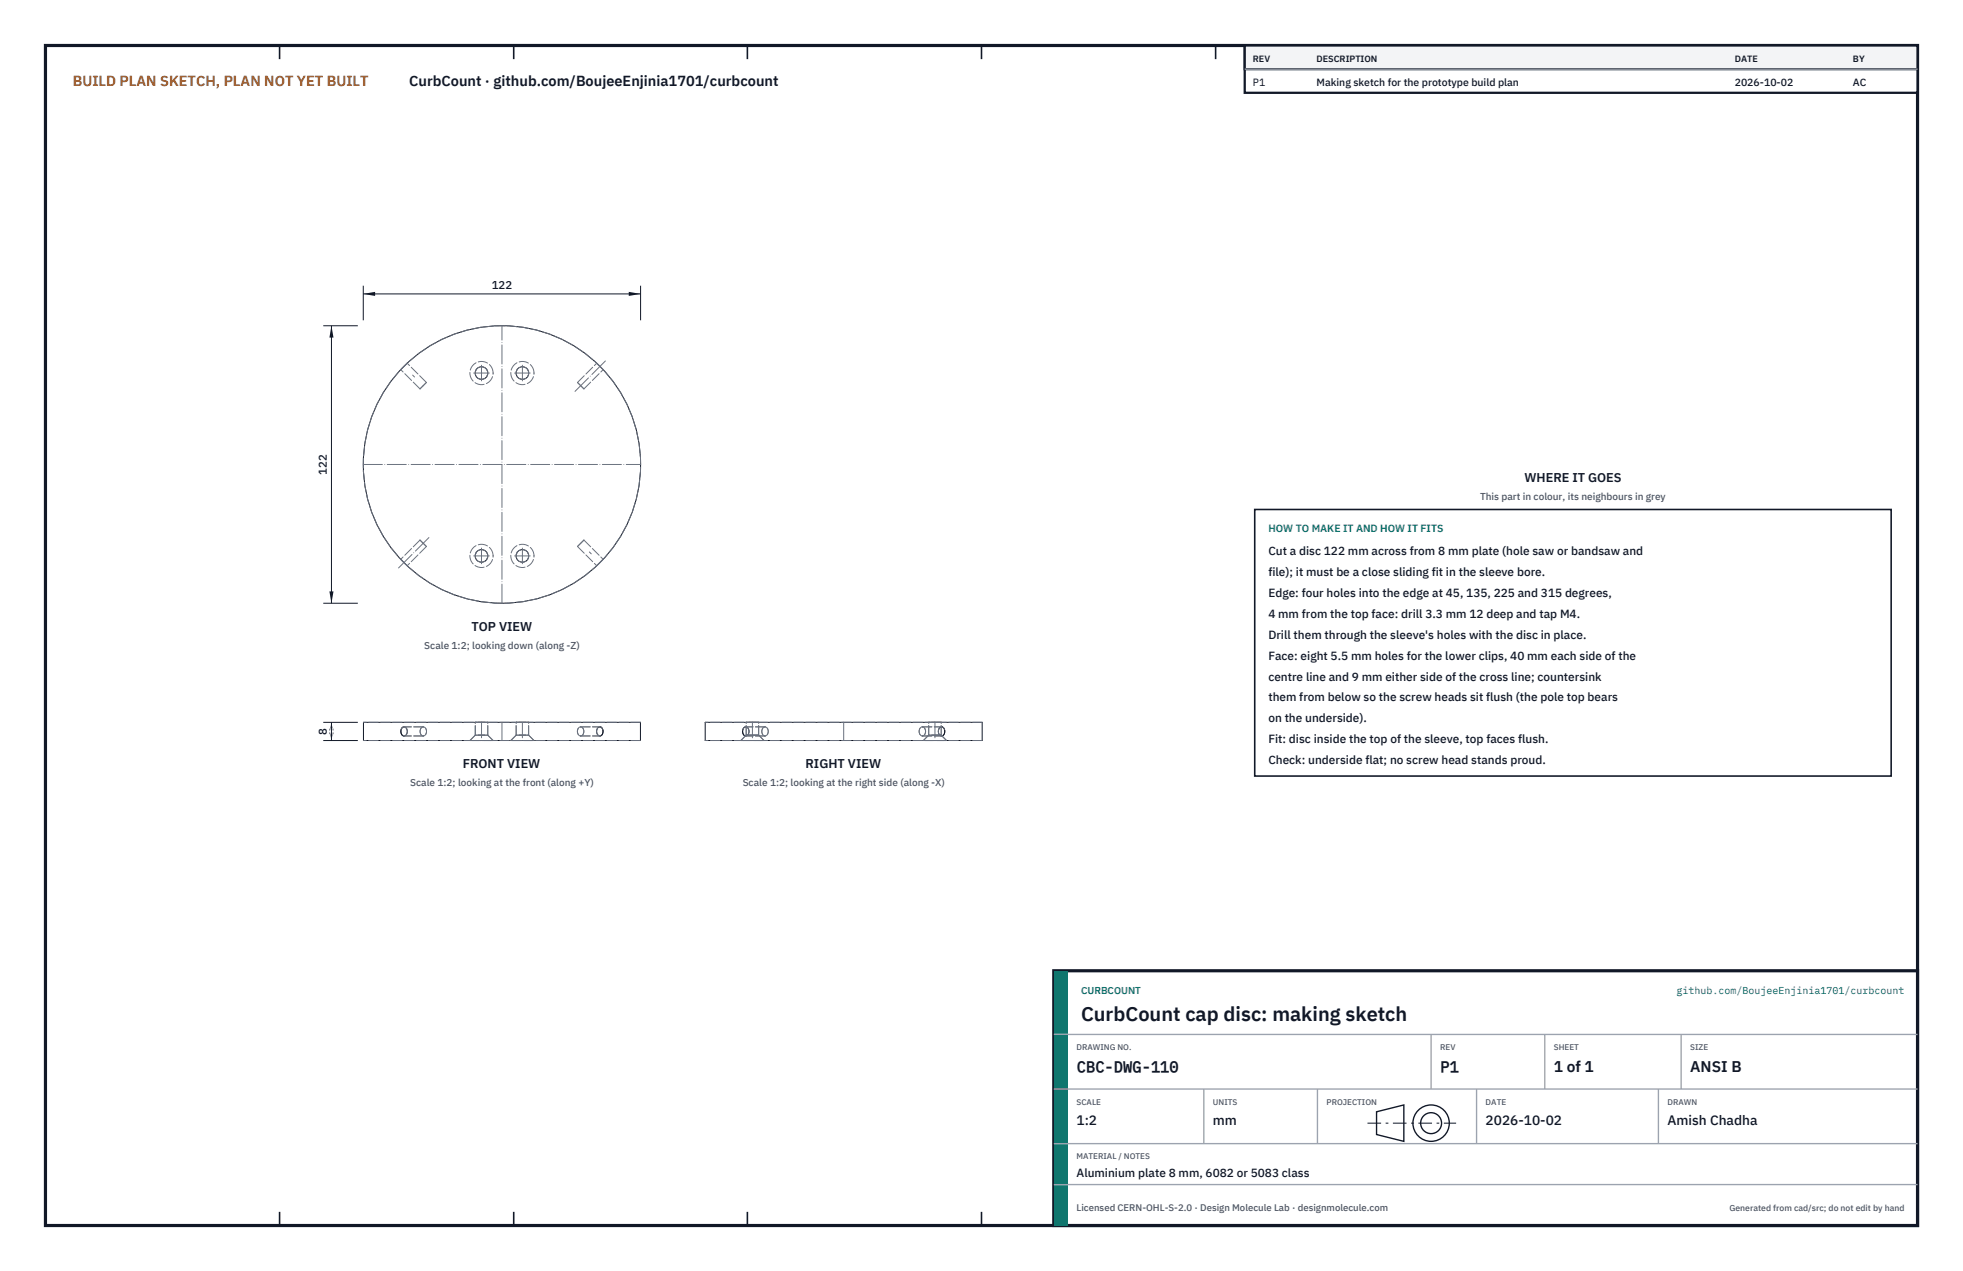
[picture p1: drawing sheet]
<svg xmlns="http://www.w3.org/2000/svg" width="432mm" height="279mm" viewBox="0 0 432 279" stroke-linecap="round" stroke-linejoin="round" font-family="sans-serif">
<defs><g id="words">
<text font-size="4.4" fill="#111827" x="237.8" y="224.4">CurbCount cap disc: making sketch</text>
<g font-size="3.4" fill="#111827">
<text x="236.8" y="235.6">CBC-DWG-110</text>
<text x="316.8" y="235.6">P1</text>
<text x="341.8" y="235.6">1 of 1</text>
<text x="371.8" y="235.6">ANSI B</text>
</g>
<text font-size="3.2" fill="#b45309" x="16" y="19">BUILD PLAN SKETCH, PLAN NOT YET BUILT</text>
<text font-size="3.2" fill="#111827" x="90" y="19">CurbCount · github.com/BoujeeEnjinia1701/curbcount</text>
<g font-size="3" fill="#111827">
<text x="236.8" y="247.2">1:2</text>
<text x="266.8" y="247.2">mm</text>
<text x="326.8" y="247.2">2026-10-02</text>
<text x="366.8" y="247.2">Amish Chadha</text>
</g>
<g font-size="2.8" fill="#111827">
<text x="335.3" y="106">WHERE IT GOES</text>
<text x="103.7" y="138.7">TOP VIEW</text>
<text x="101.8" y="168.9">FRONT VIEW</text>
<text x="177.2" y="168.9">RIGHT VIEW</text>
</g>
<g font-size="2.6" fill="#111827">
<text x="279" y="122">Cut a disc 122 mm across from 8 mm plate (hole saw or bandsaw and</text>
<text x="279" y="126.6">file); it must be a close sliding fit in the sleeve bore.</text>
<text x="279" y="131.2">Edge: four holes into the edge at 45, 135, 225 and 315 degrees,</text>
<text x="279" y="135.8">4 mm from the top face: drill 3.3 mm 12 deep and tap M4.</text>
<text x="279" y="140.4">Drill them through the sleeve's holes with the disc in place.</text>
<text x="279" y="145">Face: eight 5.5 mm holes for the lower clips, 40 mm each side of the</text>
<text x="279" y="149.6">centre line and 9 mm either side of the cross line; countersink</text>
<text x="279" y="154.2">them from below so the screw heads sit flush (the pole top bears</text>
<text x="279" y="158.8">on the underside).</text>
<text x="279" y="163.4">Fit: disc inside the top of the sleeve, top faces flush.</text>
<text x="279" y="168">Check: underside flat; no screw head stands proud.</text>
<text x="236.8" y="258.8">Aluminium plate 8 mm, 6082 or 5083 class</text>
</g>
<g font-size="2.5" fill="#111827">
<text x="108.2" y="63.6">122</text>
<text x="71.9" y="104.3" transform="rotate(-90 71.9 104.3)">122</text>
<text x="71.9" y="161.5" transform="rotate(-90 71.9 161.5)">8</text>
</g>
<g font-size="2.3" fill="#111827">
<text x="275.6" y="18.8">P1</text>
<text x="289.6" y="18.8">Making sketch for the prototype build plan</text>
<text x="381.6" y="18.8">2026-10-02</text>
<text x="407.6" y="18.8">AC</text>
</g>
<text font-size="2.3" fill="#0f766e" x="279" y="117">HOW TO MAKE IT AND HOW IT FITS</text>
<g font-size="2.2" fill="#4b5563">
<text x="325.6" y="110">This part in colour, its neighbours in grey</text>
<text x="93.3" y="142.7">Scale 1:2; looking down (along -Z)</text>
<text x="90.2" y="172.9">Scale 1:2; looking at the front (along +Y)</text>
<text x="163.4" y="172.9">Scale 1:2; looking at the right side (along -X)</text>
</g>
<g font-size="2.2" fill="#0f766e">
<text x="237.8" y="218.4">CURBCOUNT</text>
<text x="368.8" y="218.4">github.com/BoujeeEnjinia1701/curbcount</text>
</g>
<text font-size="2.1" fill="#4b5563" x="236.8" y="266.2">Licensed CERN-OHL-S-2.0 · Design Molecule Lab · designmolecule.com</text>
<g font-size="2" fill="#111827">
<text x="275.6" y="13.6">REV</text>
<text x="289.6" y="13.6">DESCRIPTION</text>
<text x="381.6" y="13.6">DATE</text>
<text x="407.6" y="13.6">BY</text>
</g>
<text font-size="1.9" fill="#4b5563" x="380.4" y="266.2">Generated from cad/src; do not edit by hand</text>
<g font-size="1.8" fill="#4b5563">
<text x="236.8" y="230.8">DRAWING NO.</text>
<text x="316.8" y="230.8">REV</text>
<text x="341.8" y="230.8">SHEET</text>
<text x="371.8" y="230.8">SIZE</text>
<text x="236.8" y="242.8">SCALE</text>
<text x="266.8" y="242.8">UNITS</text>
<text x="291.8" y="242.8">PROJECTION</text>
<text x="326.8" y="242.8">DATE</text>
<text x="366.8" y="242.8">DRAWN</text>
<text x="236.8" y="254.8">MATERIAL / NOTES</text>
</g>
</g></defs>
<path d="M10 10h411.8v259.4h-411.8z" fill="none" stroke="#111827" stroke-width=".7" stroke-linecap="butt"/>
<g fill="none" stroke="#111827" stroke-width=".35">
<path d="M61.5 10v3M113 10v3M164.4 10v3M215.9 10v3M267.4 10v3M318.9 10v3M370.3 10v3M61.5 266.4v3M113 266.4v3M164.4 266.4v3M215.9 266.4v3M267.4 266.4v3"/>
<path d="M318.9 266.4v3M370.3 266.4v3"/>
</g>
<g fill="none" stroke="#111727" stroke-width=".22">
<path d="M89.6 79.8h.1M80 158.8h60.9v4h-60.9zM88.5 160a.84 .84 0 0 1 1 .2 .84 .84 0 0 1 0 1 .71 .71 0 0 1-.9 .5 .71 .71 0 0 1-.4-.9zM88.6 159.8l-.1 .1M132 159.8a1.07 1.07 0 0 1 .7 1 1.07 1.07 0 0 1-.7 1M132 159.8a1.05 1.05 0 0 0-.8 1 1.05 1.05 0 0 0 .8 1M132 159.8h.1M132.1 159.8h.1M132.3 159.9l.1 .1M155.1 158.8h60.9v4h-60.9zM163.7 160a.84 .84 0 0 1 1 .2 .84 .84 0 0 1 0 1 .71 .71 0 0 1-.9 .5 .71 .71 0 0 1-.5-.9zM163.8 159.8l-.1 .1"/>
<path d="M206.7 160a.72 .72 0 0 1 .9 0 .72 .72 0 0 1 .2 .8 .75 .75 0 0 1-.7 1 .75 .75 0 0 1-.7-1zM207.1 159.8h.1M207.3 159.8h.1M207.4 159.9l.1 .1M88.2 160.5v.6l.5 .6M88.3 160.2l-.1 .2M88.4 160v.1M88.8 161.8h.1M88.9 161.8h.1M132.1 161.8h-.1M132.4 160.1l.1 .1M132.6 160.3a1.21 1.21 0 0 1-.4 1.4"/>
<path d="M163.4 160.5v.6l.4 .6M163.5 160.2l-.1 .2M163.6 160l-.1 .1M207.2 161.8h.1M207.6 160.1l.1 .1M207.7 160.3a1.21 1.21 0 0 1-.4 1.4"/>
<circle cx="105.9" cy="82" r="1.39"/>
<circle cx="114.9" cy="82" r="1.39"/>
<circle cx="110.4" cy="102.1" r="30.5"/>
<circle cx="105.9" cy="122.2" r="1.39"/>
<circle cx="114.9" cy="122.2" r="1.39"/>
</g>
<g fill="none" stroke="#6a7180" stroke-width=".22" stroke-dasharray="2.1 .5">
<path d="M89.6 79.8l-.7 .7M131.3 79.8l1.4 1.5M88.2 81.3l1.4-1.5M88.9 80.5l-.7 .8M92.4 85.5l1.4-1.4M92.4 85.5l-4.2-4.2M93.1 84.8l-.7 .7M93.8 84.1l-.7 .7M93.8 84.1l-4.2-4.3M127 84.1l1.4 1.4M127 84.1l4.3-4.3M127.7 84.8l-.7-.7"/>
<path d="M128.4 85.5l-.7-.7M128.4 85.5l4.3-4.2M132 80.5l-.7-.7M132.7 81.3l-.7-.8M92.4 118.7l.7 .7M92.4 118.7l-4.2 4.3M93.1 119.4l.7 .7M127.7 119.4l.7-.7M128.4 118.7l-1.4 1.4M128.4 118.7l4.3 4.3M88.2 123l.7 .7M88.9 123.7l.7 .7"/>
<path d="M89.6 124.4l-1.4-1.4M93.8 120.1l-1.4-1.4M93.8 120.1l-4.2 4.3M127 120.1l.7-.7M127 120.1l4.3 4.3M131.3 124.4l.7-.7M132 123.7l.7-.7M132.7 123l-1.4 1.4M88.6 159.8h.3M88.9 159.8a1.05 1.05 0 0 1 .7 1 1.05 1.05 0 0 1-.7 1M93.1 159.8a1.06 1.06 0 0 1 .7 1 1.06 1.06 0 0 1-.7 1M93.1 159.8a1.06 1.06 0 0 0-.7 1 1.06 1.06 0 0 0 .7 1"/>
<path d="M93.1 159.8h-4.2M104.5 158.8h2.8M107.3 158.8h-2.8M113.5 158.8h2.8M116.3 158.8h-2.8M127.7 159.8a1.06 1.06 0 0 0-.7 1 1.06 1.06 0 0 0 .7 1M127.7 159.8a1.06 1.06 0 0 1 .7 1 1.06 1.06 0 0 1-.7 1M127.7 159.8h4.3M132.1 159.8h.1M132.2 159.8l.1 .1M132.4 160v.1M140.9 158.8h-60.9"/>
<path d="M163.8 159.8h.2M164 159.8a1.05 1.05 0 0 1 .8 1 1.05 1.05 0 0 1-.8 1M164.1 158.8h1.4M165.5 158.8h1.4M166.9 158.8h-2.8M168.3 159.8a1.06 1.06 0 0 1 .7 1 1.06 1.06 0 0 1-.7 1M168.3 159.8a1.06 1.06 0 0 0-.7 1 1.06 1.06 0 0 0 .7 1M168.3 159.8h-4.3M202.9 159.8a1.06 1.06 0 0 1 .7 1 1.06 1.06 0 0 1-.7 1M202.9 159.8a1.06 1.06 0 0 0-.7 1 1.06 1.06 0 0 0 .7 1M202.9 159.8h4.2M204.3 158.8h1.4"/>
<path d="M205.7 158.8h1.3M207 158.8h-2.7M207.2 159.8h.1M207.3 159.8l.1 .1M207.5 160l.1 .1M216 158.8h-60.9M88.2 160.5v-.1M88.3 160.2l.1-.1M88.4 160l.1-.1M88.8 161.8l-.1-.1M88.9 161.8h-.1M93.1 161.8h-4.2"/>
<path d="M93.1 161.8a1.06 1.06 0 0 1-.7-1 1.06 1.06 0 0 1 .7-1M93.1 161.8a1.06 1.06 0 0 0 .7-1 1.06 1.06 0 0 0-.7-1M103.4 162.8h5.1M104.5 161.6h2.8M104.5 161.6v-2.8M104.5 161.6l-1.1 1.2M107.3 161.6v-2.8M107.3 161.6h-2.8M108.5 162.8h-5.1M108.5 162.8l-1.2-1.2M112.4 162.8h5.1M113.5 161.6h2.8"/>
<path d="M113.5 161.6v-2.8M113.5 161.6l-1.1 1.2M116.3 161.6v-2.8M116.3 161.6h-2.8M117.5 162.8h-5.1M117.5 162.8l-1.2-1.2M127.7 161.8h4.3M127.7 161.8a1.06 1.06 0 0 0 .7-1 1.06 1.06 0 0 0-.7-1M127.7 161.8a1.06 1.06 0 0 1-.7-1 1.06 1.06 0 0 1 .7-1M132 161.8a1.05 1.05 0 0 1-.8-1 1.05 1.05 0 0 1 .8-1M132.2 161.7l-.1 .1M132.5 160.2l.1 .1"/>
<path d="M140.9 162.8h-60.9M163 162.8h2.5M163.4 160.5v-.1M163.5 160.2v-.1M163.6 160l.1-.1M164 161.8l-.2-.1M164.1 161.6h1.4M164.1 161.6v-2.8M164.1 161.6l-1.1 1.2M165.5 162.8h2.6M165.5 161.6h1.4M166.9 161.6h-2.8"/>
<path d="M166.9 161.6v-2.8M166.9 161.6l1.2 1.2M168.1 162.8h-5.1M168.3 161.8h-4.3M168.3 161.8a1.06 1.06 0 0 1-.7-1 1.06 1.06 0 0 1 .7-1M168.3 161.8a1.06 1.06 0 0 0 .7-1 1.06 1.06 0 0 0-.7-1M202.9 161.8h4.2M202.9 161.8a1.06 1.06 0 0 1-.7-1 1.06 1.06 0 0 1 .7-1M202.9 161.8a1.06 1.06 0 0 0 .7-1 1.06 1.06 0 0 0-.7-1M203.1 162.8h2.6M204.3 161.6h1.4M204.3 161.6v-2.8"/>
<path d="M204.3 161.6l-1.2 1.2M205.7 162.8h2.5M205.7 161.6h1.3M207 161.6h-2.7M207 161.6v-2.8M207 161.6l1.2 1.2M207.1 161.8a1.05 1.05 0 0 1-.7-1 1.05 1.05 0 0 1 .7-1M207.2 161.8h-.1M207.3 161.7l-.1 .1M207.7 160.2v.1M208.2 162.8h-5.1M216 162.8h-60.9"/>
<circle cx="105.9" cy="82" r="1.39"/>
<circle cx="105.9" cy="82" r="2.55"/>
<circle cx="114.9" cy="82" r="1.39"/>
<circle cx="114.9" cy="82" r="2.55"/>
<circle cx="110.4" cy="102.1" r="30.5"/>
<circle cx="105.9" cy="122.2" r="1.39"/>
<circle cx="105.9" cy="122.2" r="2.55"/>
<circle cx="114.9" cy="122.2" r="1.39"/>
<circle cx="114.9" cy="122.2" r="2.55"/>
</g>
<g fill="none" stroke="#6a7180" stroke-width=".22" stroke-dasharray="4.2 .5 0 .5">
<path d="M91.2 82.9l-.4-.4M104.2 82h3.4M105.9 83.7v-3.4M113.2 82h3.4M114.9 83.7v-3.4M126.5 86l6.7-6.7M79.9 102.1h61M94.4 118.2l-6.8 6.7M104.2 122.2h3.4M105.9 123.9v-3.4M110.4 132.6v-61M113.2 122.2h3.4"/>
<path d="M114.9 123.9v-3.4M129.6 121.3l.5 .5M105.9 162.2v-3.4M110.4 162.8v-4M114.9 162.2v-3.4M165.5 162.2v-3.4M185.6 162.8v-4M205.7 162.2v-3.4"/>
</g>
<path d="M79.9 62.8v7.6M79.9 64.6h61M140.9 62.8v7.6" fill="none" stroke="#111827" stroke-width=".22"/>
<path d="M79.9 64.6l2.6-.4v.9zM138.3 64.2v.9l2.6-.5z" fill="#111827"/>
<path d="M71.1 71.6h7.6M72.9 71.6v61M71.1 132.6h7.6" fill="none" stroke="#111827" stroke-width=".22"/>
<path d="M72.9 71.6l-.4 2.6h.9zM72.5 130h.9l-.5 2.6z" fill="#111827"/>
<path d="M71.1 158.8h7.6M72.9 158.8v4M71.1 162.8h7.6" fill="none" stroke="#111827" stroke-width=".22"/>
<path d="M72.9 158.8l-.4 2.6h.9zM72.5 160.2h.9l-.5 2.6z" fill="#111827"/>
<path d="M276 112h140v58.6h-140z" fill="#fff" stroke="#111827" stroke-width=".35"/>
<path d="M273.8 10h148v10.4h-148z" fill="#fff" stroke="#111827" stroke-width=".5"/>
<path d="M273.8 10h148v5.2h-148z" fill="#f3f4f6" stroke="#111827" stroke-width=".5"/>
<path d="M273.8 15.2h148" fill="none" stroke="#9ca3af" stroke-width=".3"/>
<path d="M231.8 213.4h190v56h-190z" fill="#fff" stroke="#111827" stroke-width=".7" stroke-linecap="butt"/>
<path d="M231.8 213.4h3v56h-3z" fill="#0f766e"/>
<path d="M231.8 227.4h190M231.8 239.4h190M264.8 239.4v12M289.8 239.4v12M314.8 227.4v12M324.8 239.4v12M339.8 227.4v12M364.8 239.4v12M369.8 227.4v12M231.8 251.4h190M231.8 260.4h190" fill="none" stroke="#9ca3af" stroke-width=".3"/>
<g fill="none" stroke="#111827" stroke-width=".3">
<path d="M302.8 244.4l6-1.5v8l-6-1.5z"/>
<circle cx="314.8" cy="246.9" r="4"/>
<circle cx="314.8" cy="246.9" r="2.3"/>
</g>
<path d="M300.8 246.9h19.5" fill="none" stroke="#111827" stroke-width=".22" stroke-dasharray="3 1 .6 1" stroke-linecap="butt"/>
<use href="#words"/>
</svg>
